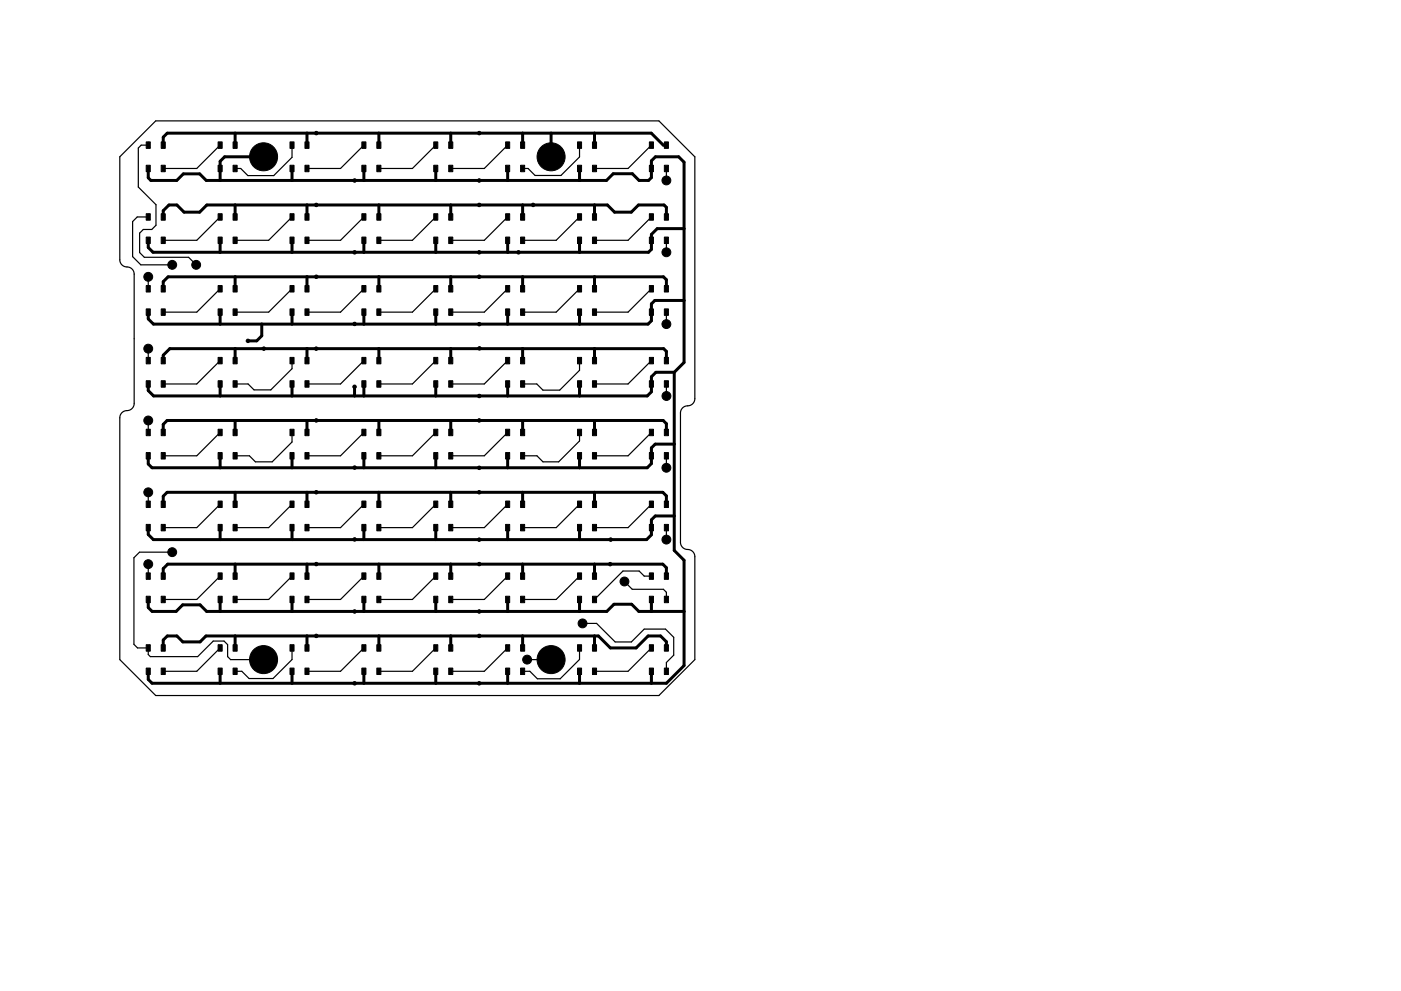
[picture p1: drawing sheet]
<svg xmlns="http://www.w3.org/2000/svg" width="297mm" height="210mm" viewBox="0 0 297 210" stroke-linecap="round" stroke-linejoin="round" font-family="sans-serif">
<g fill="none" stroke="#000" stroke-width=".25">
<path d="M31.4 30.2v.6h-1.5l-.6 .6v8.3l3.8 3.7v4.4l-.9 .9h-1.8l-.8 .8v4.1l1 1h9.4l1.6 1.6M33 25.6h106.7l7.6 7.7v51.3a1.66 1.66 0 0 1-1.9 1.6l-.8 .4-.3 1v27.5a1.66 1.66 0 0 0 1.9 1.5l.8 .5 .3 .9v21.9l-7.6 7.7h-106.7l-7.6-7.7v-51.3a1.66 1.66 0 0 1 1.9-1.5l.8-.5 .3-1v-27.4a1.66 1.66 0 0 0-1.9-1.6l-.7-.5-.4-.9v-21.9zM46.7 30.8l-5 4.9h-7.1M61.9 30.8v2.6l-3.9 3.9h-5.4l-1.6-1.6h-1.2M77.2 30.8l-5 4.9h-7.1M92.4 30.8l-5 4.9h-7.1M107.6 30.8l-4.9 4.9h-7.1M122.9 30.8v2.5l-4 3.9h-5.5l-1.4-1.5h-1.2M138.1 30.8l-4.9 4.9h-7.2M141.3 35.7v2.6M31.4 45.4v.6h-2.3l-1 1v7.5l1.8 1.7h6.6M31.4 58.7v2.6"/>
<path d="M46.7 46l-5 5h-7.1M61.9 46l-4.9 5h-7.2M77.2 46l-5 5h-7.1M92.4 46l-5 5h-7.1M107.6 46l-4.9 5h-7.1M122.9 46l-5 5h-7.1M138.1 46l-4.9 5h-7.2M141.3 51v2.5M31.4 74v2.5M46.7 76.5l-5 5h-7.1M46.7 61.3l-5 4.9h-7.1M61.9 76.5v1.7l-4.5 4.5h-3.5l-1.3-1.2h-2.8"/>
<path d="M61.9 61.3l-4.9 4.9h-7.2M77.2 76.5l-5 5h-7.1M77.2 61.3l-5 4.9h-7.1M92.4 76.5l-5 5h-7.1M92.4 61.3l-5 4.9h-7.1M107.6 61.3l-4.9 4.9h-7.1M107.6 76.5l-4.9 5h-7.1M122.9 76.5v2.1l-4.2 4.2h-3.6l-1.3-1.3h-3M122.9 61.3l-5 4.9h-7.1M138.1 76.5l-4.9 5h-7.2M138.1 61.3l-4.9 4.9h-7.2M141.3 66.2v2.6"/>
<path d="M31.4 89.2v2.6M46.7 91.8l-5 4.9h-7.1M61.9 91.8v2l-4.2 4.2h-3.5l-1.3-1.3h-3.1M77.2 91.8l-5 4.9h-7.1M92.4 91.8l-5 4.9h-7.1M107.6 91.8l-4.9 4.9h-7.1M122.9 91.8v1.8l-4.5 4.4h-3.3l-1.3-1.3h-3M138.1 91.8l-4.9 4.9h-7.2M141.3 81.5v2.5M141.3 96.7v2.5M141.3 84h.1M31.4 104.5v2.5"/>
<path d="M31.4 119.7v2.5M36.5 117.2h-6.9l-1.2 1.1v18.4l.8 .8h2.2v1.4l.5 .4h10l3.3-3.3h2.3l.8 .8v2.5l.6 .6h7M46.7 107l-5 4.9h-7.1M61.9 107l-4.9 4.9h-7.2M77.2 107l-5 4.9h-7.1M92.4 107l-5 4.9h-7.1M107.6 107l-4.9 4.9h-7.1M122.9 107l-5 4.9h-7.1M138.1 107l-4.9 4.9h-7.2M141.3 111.9v2.6M46.7 137.5l-5 4.9h-7.1M46.7 122.2l-5 5h-7.1"/>
<path d="M61.9 122.2l-4.9 5h-7.2M61.9 137.5v2.4l-4 4.1h-5.1l-1.5-1.6h-1.5M77.2 137.5l-5 4.9h-7.1M77.2 122.2l-5 5h-7.1M92.4 137.5l-5 4.9h-7.1M92.4 122.2l-5 5h-7.1M107.6 137.5l-4.9 4.9h-7.1M107.6 122.2l-4.9 5h-7.1M111.8 139.9h5M122.9 137.5v2.4l-4.1 4.1h-4.9l-1.6-1.6h-1.5M122.9 122.2l-5 5h-7.1M123.5 132.3h3l3.9 3.9h3.5l2.7-2.7h4.5l1.7 1.7v3.8l-1.5 1.6v1.8"/>
<path d="M132.4 123.4l1.6 1.6h6.7l.6 .7v1.5M138.1 137.5l-4.9 4.9h-7.2M138.1 122.2h-1.5l-1.1-1h-3.4l-6.1 6"/>
</g>
<g fill="#000" stroke="#000" stroke-width=".21">
<path d="M31 30.1h.9v1.4h-.9zM31 35.1h.9v1.3h-.9zM34.2 30.1h.8v1.4h-.8zM34.2 35.1h.8v1.3h-.8zM46.2 30.1h.9v1.4h-.9zM46.2 35.1h.9v1.3h-.9zM49.4 30.1h.9v1.4h-.9zM49.4 35.1h.9v1.3h-.9zM61.5 30.1h.8v1.4h-.8zM61.5 35.1h.8v1.3h-.8zM64.7 30.1h.8v1.4h-.8zM64.7 35.1h.8v1.3h-.8z"/>
<path d="M76.7 30.1h.9v1.4h-.9zM76.7 35.1h.9v1.3h-.9zM79.9 30.1h.9v1.4h-.9zM79.9 35.1h.9v1.3h-.9zM92 30.1h.8v1.4h-.8zM92 35.1h.8v1.3h-.8zM95.1 30.1h.9v1.4h-.9zM95.1 35.1h.9v1.3h-.9zM107.2 30.1h.9v1.4h-.9zM107.2 35.1h.9v1.3h-.9zM110.4 30.1h.8v1.4h-.8zM110.4 35.1h.8v1.3h-.8z"/>
<path d="M122.4 30.1h.9v1.4h-.9zM122.4 35.1h.9v1.3h-.9zM125.6 30.1h.9v1.4h-.9zM125.6 35.1h.9v1.3h-.9zM137.7 30.1h.8v1.4h-.8zM137.7 35.1h.8v1.3h-.8zM140.9 30.1h.8v1.4h-.8zM140.9 35.1h.8v1.3h-.8zM31 45.3h.9v1.4h-.9zM31 50.3h.9v1.4h-.9zM34.2 45.3h.8v1.4h-.8zM34.2 50.3h.8v1.4h-.8z"/>
<path d="M46.2 45.3h.9v1.4h-.9zM46.2 50.3h.9v1.4h-.9zM49.4 45.3h.9v1.4h-.9zM49.4 50.3h.9v1.4h-.9zM61.5 45.3h.8v1.4h-.8zM61.5 50.3h.8v1.4h-.8zM64.7 45.3h.8v1.4h-.8zM64.7 50.3h.8v1.4h-.8zM76.7 45.3h.9v1.4h-.9zM76.7 50.3h.9v1.4h-.9zM79.9 45.3h.9v1.4h-.9zM79.9 50.3h.9v1.4h-.9z"/>
<path d="M92 45.3h.8v1.4h-.8zM92 50.3h.8v1.4h-.8zM95.1 45.3h.9v1.4h-.9zM95.1 50.3h.9v1.4h-.9zM107.2 45.3h.9v1.4h-.9zM107.2 50.3h.9v1.4h-.9zM110.4 45.3h.8v1.4h-.8zM110.4 50.3h.8v1.4h-.8zM122.4 45.3h.9v1.4h-.9zM122.4 50.3h.9v1.4h-.9zM125.6 45.3h.9v1.4h-.9zM125.6 50.3h.9v1.4h-.9z"/>
<path d="M137.7 45.3h.8v1.4h-.8zM137.7 50.3h.8v1.4h-.8zM140.9 45.3h.8v1.4h-.8zM140.9 50.3h.8v1.4h-.8zM31 60.6h.9v1.4h-.9zM31 65.5h.9v1.4h-.9zM31 75.8h.9v1.4h-.9zM34.2 60.6h.8v1.4h-.8zM34.2 65.5h.8v1.4h-.8zM34.2 75.8h.8v1.4h-.8zM46.2 60.6h.9v1.4h-.9zM46.2 65.5h.9v1.4h-.9z"/>
<path d="M46.2 75.8h.9v1.4h-.9zM49.4 60.6h.9v1.4h-.9zM49.4 65.5h.9v1.4h-.9zM49.4 75.8h.9v1.4h-.9zM61.5 60.6h.8v1.4h-.8zM61.5 65.5h.8v1.4h-.8zM61.5 75.8h.8v1.4h-.8zM64.7 60.6h.8v1.4h-.8zM64.7 65.5h.8v1.4h-.8zM64.7 75.8h.8v1.4h-.8zM76.7 60.6h.9v1.4h-.9zM76.7 65.5h.9v1.4h-.9z"/>
<path d="M76.7 75.8h.9v1.4h-.9zM79.9 60.6h.9v1.4h-.9zM79.9 65.5h.9v1.4h-.9zM79.9 75.8h.9v1.4h-.9zM92 60.6h.8v1.4h-.8zM92 65.5h.8v1.4h-.8zM92 75.8h.8v1.4h-.8zM95.1 60.6h.9v1.4h-.9zM95.1 65.5h.9v1.4h-.9zM95.1 75.8h.9v1.4h-.9zM107.2 60.6h.9v1.4h-.9zM107.2 65.5h.9v1.4h-.9z"/>
<path d="M107.2 75.8h.9v1.4h-.9zM110.4 60.6h.8v1.4h-.8zM110.4 65.5h.8v1.4h-.8zM110.4 75.8h.8v1.4h-.8zM122.4 60.6h.9v1.4h-.9zM122.4 65.5h.9v1.4h-.9zM122.4 75.8h.9v1.4h-.9zM125.6 60.6h.9v1.4h-.9zM125.6 65.5h.9v1.4h-.9zM125.6 75.8h.9v1.4h-.9zM137.7 60.6h.8v1.4h-.8zM137.7 65.5h.8v1.4h-.8z"/>
<path d="M137.7 75.8h.8v1.4h-.8zM140.9 60.6h.8v1.4h-.8zM140.9 65.5h.8v1.4h-.8zM140.9 75.8h.8v1.4h-.8zM31 80.8h.9v1.4h-.9zM31 91.1h.9v1.3h-.9zM31 96h.9v1.4h-.9zM34.2 80.8h.8v1.4h-.8zM34.2 91.1h.8v1.3h-.8zM34.2 96h.8v1.4h-.8zM46.2 80.8h.9v1.4h-.9zM46.2 91.1h.9v1.3h-.9z"/>
<path d="M46.2 96h.9v1.4h-.9zM49.4 80.8h.9v1.4h-.9zM49.4 91.1h.9v1.3h-.9zM49.4 96h.9v1.4h-.9zM61.5 80.8h.8v1.4h-.8zM61.5 91.1h.8v1.3h-.8zM61.5 96h.8v1.4h-.8zM64.7 80.8h.8v1.4h-.8zM64.7 91.1h.8v1.3h-.8zM64.7 96h.8v1.4h-.8zM76.7 80.8h.9v1.4h-.9zM76.7 91.1h.9v1.3h-.9z"/>
<path d="M76.7 96h.9v1.4h-.9zM79.9 80.8h.9v1.4h-.9zM79.9 91.1h.9v1.3h-.9zM79.9 96h.9v1.4h-.9zM92 80.8h.8v1.4h-.8zM92 91.1h.8v1.3h-.8zM92 96h.8v1.4h-.8zM95.1 80.8h.9v1.4h-.9zM95.1 91.1h.9v1.3h-.9zM95.1 96h.9v1.4h-.9zM107.2 80.8h.9v1.4h-.9zM107.2 91.1h.9v1.3h-.9z"/>
<path d="M107.2 96h.9v1.4h-.9zM110.4 80.8h.8v1.4h-.8zM110.4 91.1h.8v1.3h-.8zM110.4 96h.8v1.4h-.8zM122.4 80.8h.9v1.4h-.9zM122.4 91.1h.9v1.3h-.9zM122.4 96h.9v1.4h-.9zM125.6 80.8h.9v1.4h-.9zM125.6 91.1h.9v1.3h-.9zM125.6 96h.9v1.4h-.9zM137.7 80.8h.8v1.4h-.8zM137.7 91.1h.8v1.3h-.8z"/>
<path d="M137.7 96h.8v1.4h-.8zM140.9 80.8h.8v1.4h-.8zM140.9 91.1h.8v1.3h-.8zM140.9 96h.8v1.4h-.8zM31 106.3h.9v1.4h-.9zM31 111.3h.9v1.3h-.9zM34.2 106.3h.8v1.4h-.8zM34.2 111.3h.8v1.3h-.8zM46.2 106.3h.9v1.4h-.9zM46.2 111.3h.9v1.3h-.9zM49.4 106.3h.9v1.4h-.9zM49.4 111.3h.9v1.3h-.9z"/>
<path d="M61.5 106.3h.8v1.4h-.8zM61.5 111.3h.8v1.3h-.8zM64.7 106.3h.8v1.4h-.8zM64.7 111.3h.8v1.3h-.8zM76.7 106.3h.9v1.4h-.9zM76.7 111.3h.9v1.3h-.9zM79.9 106.3h.9v1.4h-.9zM79.9 111.3h.9v1.3h-.9zM92 106.3h.8v1.4h-.8zM92 111.3h.8v1.3h-.8zM95.1 106.3h.9v1.4h-.9zM95.1 111.3h.9v1.3h-.9z"/>
<path d="M107.2 106.3h.9v1.4h-.9zM107.2 111.3h.9v1.3h-.9zM110.4 106.3h.8v1.4h-.8zM110.4 111.3h.8v1.3h-.8zM122.4 106.3h.9v1.4h-.9zM122.4 111.3h.9v1.3h-.9zM125.6 106.3h.9v1.4h-.9zM125.6 111.3h.9v1.3h-.9zM137.7 106.3h.8v1.4h-.8zM137.7 111.3h.8v1.3h-.8zM140.9 106.3h.8v1.4h-.8zM140.9 111.3h.8v1.3h-.8z"/>
<path d="M31 121.5h.9v1.4h-.9zM31 126.5h.9v1.4h-.9zM31 136.8h.9v1.4h-.9zM34.2 121.5h.8v1.4h-.8zM34.2 126.5h.8v1.4h-.8zM34.2 136.8h.8v1.4h-.8zM46.2 121.5h.9v1.4h-.9zM46.2 126.5h.9v1.4h-.9zM46.2 136.8h.9v1.4h-.9zM49.4 121.5h.9v1.4h-.9zM49.4 126.5h.9v1.4h-.9zM49.4 136.8h.9v1.4h-.9z"/>
<path d="M61.5 121.5h.8v1.4h-.8zM61.5 126.5h.8v1.4h-.8zM61.5 136.8h.8v1.4h-.8zM64.7 121.5h.8v1.4h-.8zM64.7 126.5h.8v1.4h-.8zM64.7 136.8h.8v1.4h-.8zM76.7 121.5h.9v1.4h-.9zM76.7 126.5h.9v1.4h-.9zM76.7 136.8h.9v1.4h-.9zM79.9 121.5h.9v1.4h-.9zM79.9 126.5h.9v1.4h-.9zM79.9 136.8h.9v1.4h-.9z"/>
<path d="M92 121.5h.8v1.4h-.8zM92 126.5h.8v1.4h-.8zM92 136.8h.8v1.4h-.8zM95.1 121.5h.9v1.4h-.9zM95.1 126.5h.9v1.4h-.9zM95.1 136.8h.9v1.4h-.9zM107.2 121.5h.9v1.4h-.9zM107.2 126.5h.9v1.4h-.9zM107.2 136.8h.9v1.4h-.9zM110.4 121.5h.8v1.4h-.8zM110.4 126.5h.8v1.4h-.8zM110.4 136.8h.8v1.4h-.8z"/>
<path d="M122.4 121.5h.9v1.4h-.9zM122.4 126.5h.9v1.4h-.9zM122.4 136.8h.9v1.4h-.9zM125.6 121.5h.9v1.4h-.9zM125.6 126.5h.9v1.4h-.9zM125.6 136.8h.9v1.4h-.9zM137.7 121.5h.8v1.4h-.8zM137.7 126.5h.8v1.4h-.8zM137.7 136.8h.8v1.4h-.8zM140.9 121.5h.8v1.4h-.8zM140.9 126.5h.8v1.4h-.8zM140.9 136.8h.8v1.4h-.8z"/>
<path d="M31 141.7h.9v1.4h-.9zM34.2 141.7h.8v1.4h-.8zM46.2 141.7h.9v1.4h-.9zM49.4 141.7h.9v1.4h-.9zM61.5 141.7h.8v1.4h-.8zM64.7 141.7h.8v1.4h-.8zM76.7 141.7h.9v1.4h-.9zM79.9 141.7h.9v1.4h-.9zM92 141.7h.8v1.4h-.8zM95.1 141.7h.9v1.4h-.9zM107.2 141.7h.9v1.4h-.9zM110.4 141.7h.8v1.4h-.8z"/>
<path d="M122.4 141.7h.9v1.4h-.9zM125.6 141.7h.9v1.4h-.9zM137.7 141.7h.8v1.4h-.8zM140.9 141.7h.8v1.4h-.8z"/>
<circle cx="55.9" cy="33.3" r="2.97"/>
<circle cx="67.1" cy="28.2" r=".37"/>
<circle cx="75.2" cy="38.3" r=".37"/>
<circle cx="101.6" cy="38.3" r=".37"/>
<circle cx="101.6" cy="28.2" r=".37"/>
<circle cx="116.8" cy="33.3" r="2.97"/>
<circle cx="141.3" cy="38.3" r=".94"/>
<circle cx="31.4" cy="58.7" r=".94"/>
<circle cx="36.5" cy="56.2" r=".94"/>
<circle cx="41.6" cy="56.2" r=".94"/>
<circle cx="67.1" cy="43.5" r=".37"/>
<circle cx="67.1" cy="58.7" r=".37"/>
<circle cx="75.2" cy="53.5" r=".37"/>
<circle cx="101.6" cy="53.5" r=".37"/>
<circle cx="101.6" cy="58.7" r=".37"/>
<circle cx="101.6" cy="43.5" r=".37"/>
<circle cx="109.9" cy="53.5" r=".37"/>
<circle cx="113" cy="43.5" r=".37"/>
<circle cx="141.3" cy="53.5" r=".94"/>
<circle cx="31.4" cy="74" r=".94"/>
<circle cx="52.6" cy="72.3" r=".37"/>
<circle cx="55.9" cy="74" r=".37"/>
<circle cx="67" cy="74" r=".37"/>
<circle cx="75.2" cy="68.7" r=".37"/>
<circle cx="101.6" cy="68.8" r=".37"/>
<circle cx="101.7" cy="73.9" r=".37"/>
<circle cx="141.3" cy="68.8" r=".94"/>
<circle cx="31.4" cy="89.2" r=".94"/>
<circle cx="67.1" cy="89.2" r=".37"/>
<circle cx="75.2" cy="82.1" r=".37"/>
<circle cx="75.2" cy="99.2" r=".37"/>
<circle cx="101.6" cy="89.2" r=".37"/>
<circle cx="101.6" cy="99.3" r=".37"/>
<circle cx="101.6" cy="84" r=".37"/>
<circle cx="141.3" cy="99.2" r=".94"/>
<circle cx="141.3" cy="84" r=".94"/>
<circle cx="31.4" cy="119.7" r=".94"/>
<circle cx="31.4" cy="104.5" r=".94"/>
<circle cx="36.5" cy="117.2" r=".94"/>
<circle cx="67.1" cy="119.7" r=".37"/>
<circle cx="67.1" cy="104.4" r=".37"/>
<circle cx="75.2" cy="114.4" r=".37"/>
<circle cx="101.6" cy="114.5" r=".37"/>
<circle cx="101.6" cy="104.4" r=".37"/>
<circle cx="101.6" cy="119.7" r=".37"/>
<circle cx="129.4" cy="119.7" r=".37"/>
<circle cx="129.5" cy="114.5" r=".37"/>
<circle cx="141.3" cy="114.5" r=".94"/>
<circle cx="55.9" cy="139.9" r="2.97"/>
<circle cx="67.1" cy="134.9" r=".37"/>
<circle cx="75.2" cy="129.7" r=".37"/>
<circle cx="101.6" cy="134.9" r=".37"/>
<circle cx="101.6" cy="129.7" r=".37"/>
<circle cx="111.8" cy="139.9" r=".94"/>
<circle cx="116.8" cy="139.9" r="2.97"/>
<circle cx="123.5" cy="132.3" r=".94"/>
<circle cx="132.4" cy="123.4" r=".94"/>
<circle cx="75.2" cy="145" r=".37"/>
<circle cx="101.6" cy="145" r=".37"/>
</g>
<g fill="none" stroke="#000" stroke-width=".63">
<path d="M31.4 35.7v2l.6 .6h5.5l1.4-1.4h3.4l1.4 1.4h84.9l1.4-1.4h4.1l1.4 1.4h2l.6-.6v-3.6l.9-.8h4.9l1.1 1.1v42.5l-2 2.1M34.6 30.8v-1.7l.9-.8h102.6l2.5 2.5h.7M49.8 28.3v2.5M55.9 33.3h-8.3l-.9 .9v4.1M61.9 35.7v2.6M65.1 28.3v2.5M67.1 28.2v.1M75.2 38.3h.1M77.2 35.7v2.6M80.3 28.3v2.5M92.4 35.7v2.6M95.6 28.3v2.5"/>
<path d="M101.6 28.2v.1M101.6 38.3h.1M107.6 35.7v2.6M110.8 28.3v2.5M116.8 28.3v5M122.9 35.7v2.6M126 28.3v2.5M34.6 46v-1.3l1.2-1.2h1.7l1.5 1.5h3.3l1.6-1.5h84.9l1.5 1.5h3.5l1.6-1.5h5.4l.5 .5v2M46.7 51v2.5M49.8 43.5v2.5M49.8 58.7v2.6M61.9 51v2.5"/>
<path d="M65.1 43.5v2.5M65.1 58.7v2.6M67.1 43.5h.1M67.1 58.7h.1M75.2 53.5h.1M77.2 51v2.5M80.3 43.5v2.5M80.3 58.7v2.6M92.4 51v2.5M95.6 43.5v2.5M95.6 58.7v2.6M101.6 43.5h.1"/>
<path d="M101.6 53.5h.1M101.6 58.7h.1M107.6 51v2.5M109.9 53.5h.1M110.8 43.5v2.5M110.8 58.7v2.6M113 43.5h.1M122.9 51v2.5M126 43.5v2.5M126 58.7v2.6M145 48.5h-5.7l-1.2 1.2v3.2l-.6 .6h-105.1l-1-1v-1.5M34.6 61.3v-1.5l1-1.1h105.1l.6 .7v1.9"/>
<path d="M34.6 76.5v-1.1l1.4-1.4h104.7l.6 .6v1.9M46.7 66.2v2.6M49.8 74v2.5M55.5 68.8v2.4l-1.1 1.1h-1.8M61.9 66.2v2.6M65.1 74v2.5M75.2 68.7v.1M77.2 66.2v2.6M80.3 74v2.5M92.4 66.2v2.6M95.6 74v2.5M101.6 68.8h.1"/>
<path d="M101.7 73.9v.1M107.6 66.2v2.6M110.8 74v2.5M122.9 66.2v2.6M126 74v2.5M143 79h-3.9l-1 .9v3.2l-.9 .9h-104.6l-1.2-1.1v-1.4M143 79v37.8l2 2.1v22.3l-3.7 3.8h-109.1l-.8-.8v-1.8M145 63.7h-6.2l-.7 .8v3.6l-.7 .7h-104.9l-1.1-1.1v-1.5M34.6 91.8v-1.8l.8-.8h105.2l.7 .7v1.9M46.7 81.5v2.5M46.7 96.7v2.5M49.8 89.2v2.6"/>
<path d="M61.9 81.5v2.5M61.9 96.7v2.5M65.1 89.2v2.6M67.1 89.2h.1M75.2 82.1v1.9M75.2 99.2h.1M77.2 81.5v2.5M77.2 96.7v2.5M80.3 89.2v2.6M92.4 81.5v2.5M92.4 96.7v2.5M95.6 89.2v2.6"/>
<path d="M101.6 84h.1M101.6 89.2h.1M101.6 99.2v.1M107.6 81.5v2.5M107.6 96.7v2.5M110.8 89.2v2.6M122.9 81.5v2.5M122.9 96.7v2.5M126 89.2v2.6M143 94.2h-4.1l-.8 .8v3.4l-.9 .8h-105l-.8-.8v-1.7M34.6 107v-1.7l.8-.8h105.1l.8 .7v1.8M46.7 111.9v2.6"/>
<path d="M49.8 104.5v2.5M49.8 119.7v2.5M61.9 111.9v2.6M65.1 104.5v2.5M65.1 119.7v2.5M67.1 104.4v.1M67.1 119.7h.1M75.2 114.4v.1M77.2 111.9v2.6M80.3 104.5v2.5M80.3 119.7v2.5M92.4 111.9v2.6"/>
<path d="M95.6 104.5v2.5M95.6 119.7v2.5M101.6 104.4v.1M101.6 114.5h.1M101.6 119.7h.1M107.6 111.9v2.6M110.8 104.5v2.5M110.8 119.7v2.5M122.9 111.9v2.6M126 104.5v2.5M126 119.7v2.5M143 109.5h-4.1l-.8 .8v3.2l-1 1h-104.6l-1.1-1.1v-1.5"/>
<path d="M31.4 127.2v1.7l.9 .8h5l1.4-1.4h3.7l1.4 1.4h84.9l1.5-1.5h3.7l1.5 1.5h9.6M34.6 122.2v-1.6l1-.9h104.9l.8 .8v1.7M34.6 137.5v-1.7l.9-.9h2l1.3 1.3h3.6l1.3-1.3h83.2l2.5 2.6h5.5l2.5-2.6h2.7l1.2 1.3v1.3M46.7 127.2v2.5M49.8 134.9v2.6M61.9 127.2v2.5M65.1 134.9v2.6M67.1 134.9h.1M75.2 129.7h.1M77.2 127.2v2.5M80.3 134.9v2.6M92.4 127.2v2.5"/>
<path d="M95.6 134.9v2.6M101.6 129.7h.1M101.6 134.9h.1M107.6 127.2v2.5M110.8 134.9v2.6M122.9 127.2v2.5M126 134.9v2.6M138.1 127.2v2.5M46.7 142.4v2.6M61.9 142.4v2.6M75.2 145h.1M77.2 142.4v2.6"/>
<path d="M92.4 142.4v2.6M101.6 145h.1M107.6 142.4v2.6M122.9 142.4v2.6M138.1 142.4v2.6"/>
</g>
</svg>
